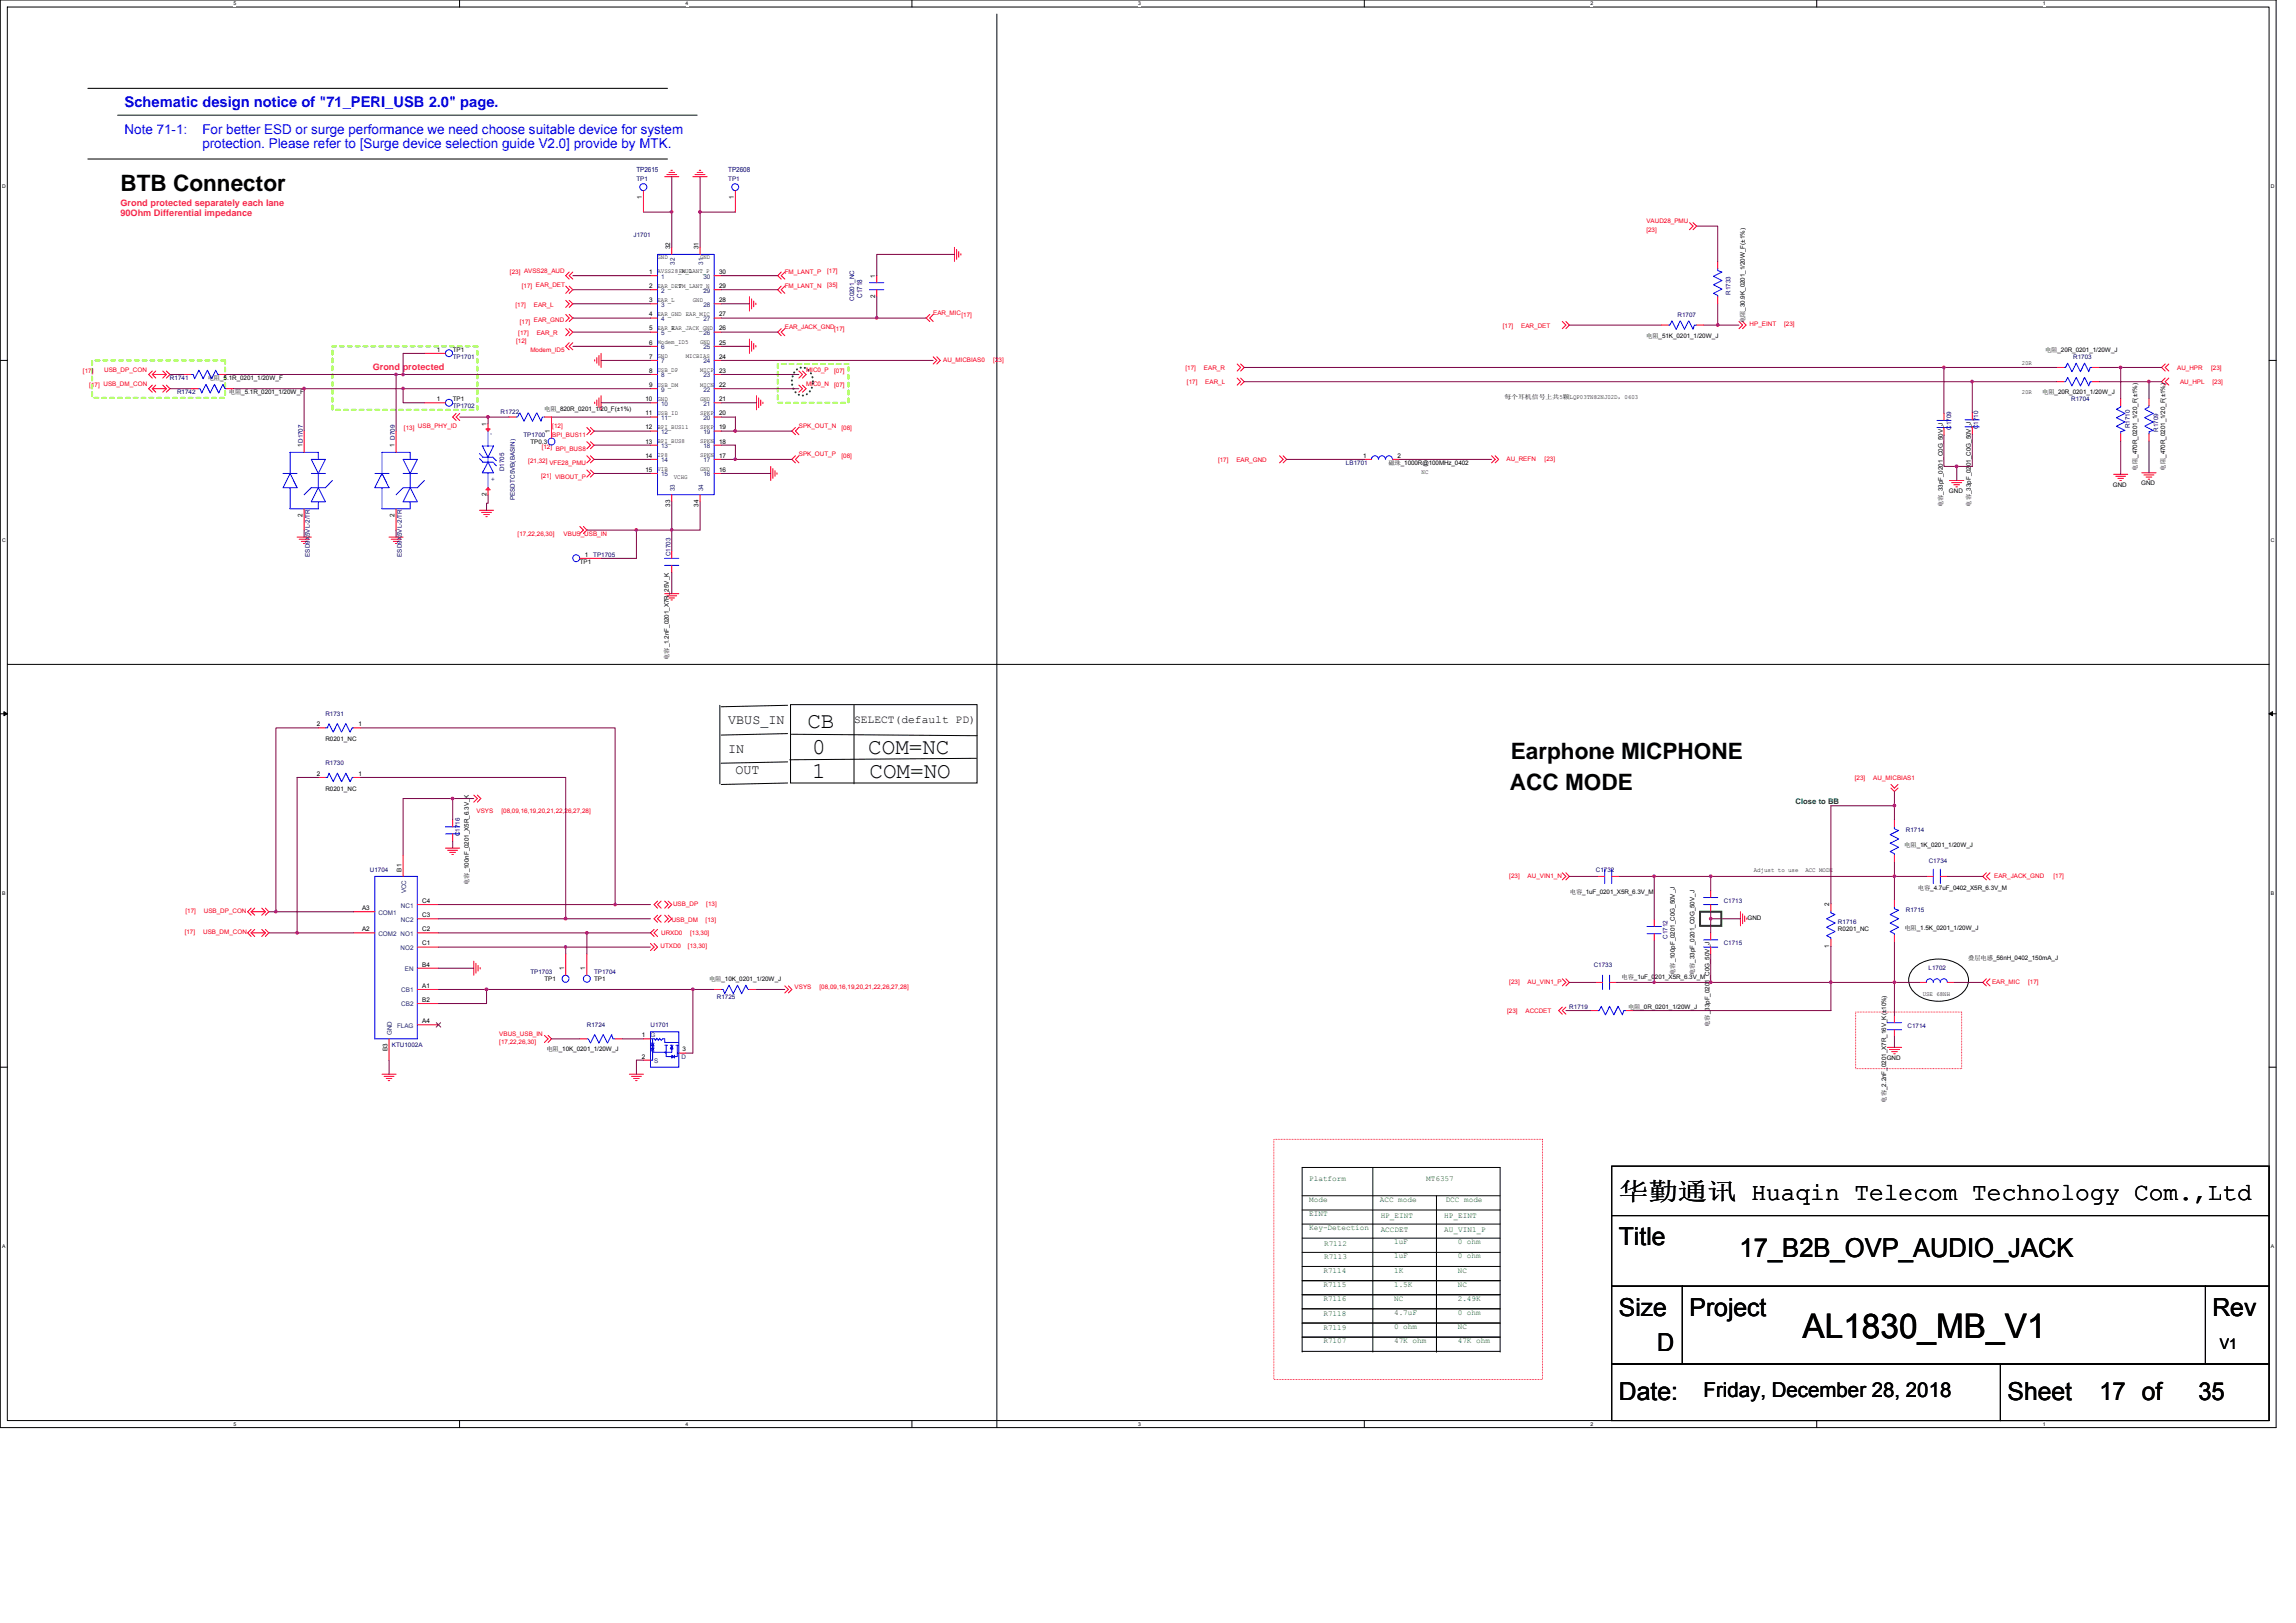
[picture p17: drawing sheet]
<svg xmlns="http://www.w3.org/2000/svg" width="297mm" height="210mm" viewBox="0 0 297 210" stroke-linecap="round" stroke-linejoin="round" font-family="sans-serif">
<defs><g id="words">
<text font-size="4.4" x="233.2" y="173.1">AL1830_MB_V1</text>
<text font-size="3.4" x="225.1" y="162.6">17_B2B_OVP_AUDIO_JACK</text>
<g font-size="3.2">
<text x="209.4" y="155.2">华勤通讯 Huaqin Telecom Technology Com.,Ltd</text>
<text x="209.4" y="161.1">Title</text>
<text x="209.4" y="170.2">Size</text>
<text x="218.6" y="170.2">Project</text>
<text x="286.2" y="170.2">Rev</text>
<text x="214.4" y="174.8">D</text>
<text x="209.4" y="181.2">Date:</text>
<text x="259.7" y="181.2">Sheet</text>
<text x="271.6" y="181.2">17 of</text>
<text x="284.4" y="181.2">35</text>
</g>
<g font-size="2.9">
<text x="15.6" y="24.7">BTB Connector</text>
<text x="104.5" y="94.2">CB</text>
<text x="105.1" y="100.6">1</text>
<text x="105.1" y="97.5">0</text>
<text x="112.3" y="97.6">COM=NC</text>
<text x="112.5" y="100.7">COM=NO</text>
<text x="195.4" y="98.3">Earphone MICPHONE</text>
<text x="195.3" y="102.2">ACC MODE</text>
</g>
<text font-size="2.6" x="220.4" y="180.7">Friday, December 28, 2018</text>
<text font-size="1.9" fill="#00f" x="16.1" y="13.9">Schematic design notice of &quot;71_PERI_USB 2.0&quot; page.</text>
<text font-size="1.9" x="287.2" y="174.5">V1</text>
<g font-size="1.7" fill="#00f">
<text x="16.1" y="17.4">Note 71-1:</text>
<text x="26.2" y="17.4">For better ESD or surge performance we need choose suitable device for system</text>
<text x="26.2" y="19.2">protection. Please refer to [Surge device selection guide V2.0] provide by MTK.</text>
</g>
<g font-size="1.7">
<text x="94.2" y="93.7">VBUS_IN</text>
<text x="94.2" y="97.4">IN</text>
<text x="95.1" y="100.1">OUT</text>
</g>
<text font-size="1.5" x="110.5" y="93.5">SELECT(default PD)</text>
<g font-size="1.2" fill="#ff0080">
<text x="15.6" y="26.7">Grond protected separately each lane</text>
<text x="15.6" y="27.9">90Ohm Differential impedance</text>
<text x="48.2" y="47.9">Grond protected</text>
</g>
<g font-size="1" fill="#008000">
<text x="232.3" y="104">Close to BB</text>
<text x="169.4" y="155.5">Mode</text>
<text x="169.4" y="152.8">Platform</text>
<text x="178.5" y="155.5">ACC mode</text>
<text x="184.5" y="152.8">MT6357</text>
<text x="187" y="155.5">DCC mode</text>
<text x="169.4" y="159.2">Key-Detection</text>
<text x="169.4" y="157.3">EINT</text>
<text x="171.3" y="161.2">R7112</text>
<text x="178.6" y="157.6">HP_EINT</text>
<text x="178.6" y="159.4">ACCDET</text>
<text x="180.4" y="161">1uF</text>
<text x="186.9" y="159.4">AU_VIN1_P</text>
<text x="186.9" y="157.6">HP_EINT</text>
<text x="188.6" y="161">0 ohm</text>
<text x="171.2" y="164.6">R7114</text>
<text x="171.2" y="166.5">R7115</text>
<text x="171.3" y="162.9">R7113</text>
<text x="180.4" y="162.8">1uF</text>
<text x="180.4" y="164.6">1K</text>
<text x="180.4" y="166.5">1.5K</text>
<text x="188.6" y="162.8">0 ohm</text>
<text x="188.6" y="164.6">NC</text>
<text x="188.6" y="166.5">NC</text>
<text x="171.2" y="168.3">R7116</text>
<text x="171.2" y="170.3">R7118</text>
<text x="171.2" y="172.1">R7119</text>
<text x="171.2" y="173.8">R7107</text>
<text x="180.4" y="173.8">47K ohm</text>
<text x="180.4" y="168.3">NC</text>
<text x="180.4" y="170.1">4.7uF</text>
<text x="180.4" y="172">0 ohm</text>
<text x="188.6" y="173.8">47K ohm</text>
<text x="188.6" y="168.3">2.49K</text>
<text x="188.6" y="170.1">0 ohm</text>
<text x="188.6" y="172">NC</text>
</g>
<g font-size=".9" fill="#000080">
<text x="82.3" y="22.3">TP2615</text>
<text x="94.2" y="22.3">TP2608</text>
<text x="111.5" y="38.5" transform="rotate(-90 111.5 38.5)">C1718</text>
</g>
<g font-size=".8" fill="#000080">
<text x="82.3" y="23.4">TP1</text>
<text x="94.2" y="23.4">TP1</text>
<text x="82" y="30.7">J1701</text>
<text x="110.5" y="38.9" transform="rotate(-90 110.5 38.9)">C0201_NC</text>
<text x="217" y="41">R1707</text>
<text x="223.9" y="38.1" transform="rotate(-90 223.9 38.1)">R1733</text>
<text x="58.6" y="46.4">TP1701</text>
<text x="268.2" y="46.4">R1703</text>
<text x="22" y="49.2">R1741</text>
<text x="22.9" y="51">R1742</text>
<text x="58.6" y="52.8">TP1702</text>
<text x="64.8" y="53.6">R1722</text>
<text x="267.9" y="51.9">R1704</text>
<text x="67.7" y="56.5">TP1700</text>
<text x="252.4" y="55.6" transform="rotate(-90 252.4 55.6)">C1709</text>
<text x="255.9" y="55.5" transform="rotate(-90 255.9 55.5)">C1710</text>
<text x="275.5" y="55.4" transform="rotate(-90 275.5 55.4)">R1710</text>
<text x="279.2" y="55.9" transform="rotate(-90 279.2 55.9)">R1709</text>
<text x="65.2" y="61" transform="rotate(-90 65.2 61)">D1705</text>
<text x="66.6" y="64.7" transform="rotate(-90 66.6 64.7)">PESDTC5VB(BASIN)</text>
<text x="174.1" y="60.2">LB1701</text>
<text x="86.7" y="72" transform="rotate(-90 86.7 72)">C1703</text>
<text x="40.1" y="72.1" transform="rotate(-90 40.1 72.1)">ESD9X5VL-2/TR</text>
<text x="52" y="72.1" transform="rotate(-90 52 72.1)">ESD9X5VL-2/TR</text>
<text x="76.7" y="72">TP1705</text>
<text x="42.1" y="92.6">R1731</text>
<text x="42.1" y="99">R1730</text>
<text x="246.6" y="107.7">R1714</text>
<text x="47.9" y="112.8">U1704</text>
<text x="59.5" y="108.2" transform="rotate(-90 59.5 108.2)">C1716</text>
<text x="206.5" y="112.8">C1732</text>
<text x="249.5" y="111.7">C1734</text>
<text x="223" y="116.8">C1713</text>
<text x="237.8" y="119.5">R1716</text>
<text x="246.6" y="118">R1715</text>
<text x="68.6" y="126">TP1703</text>
<text x="76.9" y="126">TP1704</text>
<text x="206.2" y="125.1">C1733</text>
<text x="215.7" y="121.5" transform="rotate(-90 215.7 121.5)">C1712</text>
<text x="223" y="122.3">C1715</text>
<text x="249.5" y="125.4">L1702</text>
<text x="92.7" y="129.3">R1725</text>
<text x="203" y="130.6">R1719</text>
<text x="50.7" y="135.4">KTU1002A</text>
<text x="75.9" y="132.8">R1724</text>
<text x="84.2" y="132.8">U1701</text>
<text x="246.8" y="133">C1714</text>
</g>
<g font-size=".8">
<text x="83" y="25.8" transform="rotate(-90 83 25.8)">1</text>
<text x="94.9" y="25.8" transform="rotate(-90 94.9 25.8)">1</text>
<text x="84" y="35.5">1</text>
<text x="85.1" y="35.4">AVSS28_AUD</text>
<text x="85.1" y="33.5">GND</text>
<text x="86.7" y="32.3" transform="rotate(-90 86.7 32.3)">32</text>
<text x="87.8" y="35.4">FM_LANT_P</text>
<text x="90.4" y="32.3" transform="rotate(-90 90.4 32.3)">31</text>
<text x="90.6" y="33.5">GND</text>
<text x="93" y="35.5">30</text>
<text x="113.2" y="35.9" transform="rotate(-90 113.2 35.9)">1</text>
<text x="84" y="37.3">2</text>
<text x="84" y="39.1">3</text>
<text x="84" y="40.9">4</text>
<text x="85.1" y="37.2">EAR_DETFM_LANT_N</text>
<text x="85.1" y="40.9">EAR_GND EAR_MIC</text>
<text x="85.1" y="39">EAR_L</text>
<text x="89.6" y="39">GND</text>
<text x="93" y="40.9">27</text>
<text x="93" y="39.1">28</text>
<text x="93" y="37.3">29</text>
<text x="113.2" y="38.6" transform="rotate(-90 113.2 38.6)">2</text>
<text x="225.7" y="41.8" transform="rotate(-90 225.7 41.8)">电阻_30.9K_0201_1/20W_F(±1%)</text>
<text x="56.5" y="45.5">1</text>
<text x="58.6" y="45.5">TP1</text>
<text x="84" y="42.8">5</text>
<text x="84" y="44.6">6</text>
<text x="84" y="46.4">7</text>
<text x="85.1" y="46.4">GND</text>
<text x="85.1" y="44.5">Modem_ID5</text>
<text x="85.1" y="42.7">EAR_R</text>
<text x="86.9" y="42.7">EAR_JACK_GND</text>
<text x="88.7" y="46.4">MICBIAS</text>
<text x="90.6" y="44.5">GND</text>
<text x="93" y="46.4">24</text>
<text x="93" y="44.6">25</text>
<text x="93" y="42.8">26</text>
<text x="213" y="43.7">电阻_51K_0201_1/20W_J</text>
<text x="261.6" y="47.3">20R</text>
<text x="264.6" y="45.5">电阻_20R_0201_1/20W_J</text>
<text x="26.9" y="49.2">电阻_5.1R_0201_1/20W_F</text>
<text x="29.6" y="51">电阻_5.1R_0201_1/20W_F</text>
<text x="56.5" y="51.9">1</text>
<text x="58.6" y="51.9">TP1</text>
<text x="70.4" y="53.2">电阻_820R_0201_1/20_F(±1%)</text>
<text x="83.5" y="51.9">10</text>
<text x="83.5" y="53.7">11</text>
<text x="84" y="48.2">8</text>
<text x="84" y="50.1">9</text>
<text x="85.1" y="53.7">USB_ID</text>
<text x="85.1" y="50">USB_DM</text>
<text x="85.1" y="48.2">USB_DP</text>
<text x="85.1" y="51.8">GND</text>
<text x="90.6" y="50">MICN</text>
<text x="90.6" y="48.2">MICP</text>
<text x="90.6" y="51.8">GND</text>
<text x="90.6" y="53.7">SPKP</text>
<text x="93" y="53.7">20</text>
<text x="93" y="51.9">21</text>
<text x="93" y="50.1">22</text>
<text x="93" y="48.2">23</text>
<text x="194.6" y="51.6">每个耳机信号上共5颗LQP03TN82NJ02D，0603</text>
<text x="261.6" y="50.9">20R</text>
<text x="264.2" y="51">电阻_20R_0201_1/20W_J</text>
<text x="39.1" y="57.9" transform="rotate(-90 39.1 57.9)">1D1707</text>
<text x="51" y="57.9" transform="rotate(-90 51 57.9)">1 D709</text>
<text x="62.9" y="55.1" transform="rotate(-90 62.9 55.1)">1</text>
<text x="68.6" y="57.4">TP0.3</text>
<text x="71.1" y="56" transform="rotate(-90 71.1 56)">1</text>
<text x="83.5" y="55.6">12</text>
<text x="83.5" y="57.4">13</text>
<text x="83.5" y="59.2">14</text>
<text x="85.1" y="55.5">BPI_BUS11</text>
<text x="85.1" y="57.3">BPI_BUS8</text>
<text x="85.1" y="59.2">2P8</text>
<text x="90.6" y="55.5">SPKP</text>
<text x="90.6" y="57.3">SPKN</text>
<text x="90.6" y="59.2">SPKN</text>
<text x="93" y="59.2">17</text>
<text x="93" y="57.4">18</text>
<text x="93" y="55.6">19</text>
<text x="176.3" y="59.2">1</text>
<text x="180.8" y="59.2">2</text>
<text x="62.9" y="64.2" transform="rotate(-90 62.9 64.2)">2</text>
<text x="83.5" y="61">15</text>
<text x="85.1" y="61">VIB</text>
<text x="86.7" y="65.5" transform="rotate(-90 86.7 65.5)">33</text>
<text x="87.2" y="62">VCHG</text>
<text x="90.4" y="65.5" transform="rotate(-90 90.4 65.5)">34</text>
<text x="90.6" y="61">GND</text>
<text x="93" y="61">16</text>
<text x="179.6" y="60.2">磁珠_1000R@100MHz_0402</text>
<text x="183.9" y="61.3">NC</text>
<text x="251.3" y="65.7" transform="rotate(-90 251.3 65.7)">电容_33pF_0201_C0G_50V_J</text>
<text x="252.1" y="63.8">GND</text>
<text x="255" y="65.6" transform="rotate(-90 255 65.6)">电容_33pF_0201_C0G_50V_J</text>
<text x="273.3" y="63">GND</text>
<text x="276.5" y="60.9" transform="rotate(-90 276.5 60.9)">电阻_470R_0201_1/20_F(±1%)</text>
<text x="277" y="62.8">GND</text>
<text x="280.1" y="60.9" transform="rotate(-90 280.1 60.9)">电阻_470R_0201_1/20_F(±1%)</text>
<text x="39.1" y="66.9" transform="rotate(-90 39.1 66.9)">2</text>
<text x="51" y="66.9" transform="rotate(-90 51 66.9)">2</text>
<text x="75" y="73">TP1</text>
<text x="75.6" y="72">1</text>
<text x="86.5" y="85.4" transform="rotate(-90 86.5 85.4)">电容_1.2nF_0201_X7R_25V_K</text>
<text x="41" y="94">2</text>
<text x="42.1" y="95.9">R0201_NC</text>
<text x="46.4" y="94">1</text>
<text x="41" y="100.4">2</text>
<text x="46.4" y="100.4">1</text>
<text x="42.1" y="102.3">R0201_NC</text>
<text x="51.9" y="112.8" transform="rotate(-90 51.9 112.8)">B1</text>
<text x="226.9" y="112.8">Adjust to use</text>
<text x="233.6" y="112.8">ACC MODE</text>
<text x="246.4" y="109.6">电阻_1K_0201_1/20W_J</text>
<text x="46.8" y="117.8">A3</text>
<text x="54.6" y="116.8">C4</text>
<text x="54.6" y="118.7">C3</text>
<text x="60.7" y="114.5" transform="rotate(-90 60.7 114.5)">电容_100nF_0201_X5R_6.3V_K</text>
<text x="203.1" y="115.7">电容_1uF_0201_X5R_6.3V_M</text>
<text x="226.1" y="119">GND</text>
<text x="236.7" y="117.2" transform="rotate(-90 236.7 117.2)">2</text>
<text x="248.1" y="115.1">电容_4.7uF_0402_X5R_6.3V_M</text>
<text x="46.8" y="120.5">A2</text>
<text x="54.6" y="120.5">C2</text>
<text x="54.6" y="122.3">C1</text>
<text x="54.6" y="125.1">B4</text>
<text x="73" y="125.5" transform="rotate(-90 73 125.5)">1</text>
<text x="75.7" y="125.5" transform="rotate(-90 75.7 125.5)">1</text>
<text x="236.7" y="122.6" transform="rotate(-90 236.7 122.6)">1</text>
<text x="237.8" y="120.4">R0201_NC</text>
<text x="246.4" y="120.3">电阻_1.5K_0201_1/20W_J</text>
<text x="254.6" y="124.2">叠层电感_56nH_0402_150mA_J</text>
<text x="54.6" y="127.8">A1</text>
<text x="54.6" y="129.6">B2</text>
<text x="70.4" y="126.9">TP1</text>
<text x="76.9" y="126.9">TP1</text>
<text x="91.7" y="126.9">电阻_10K_0201_1/20W_J</text>
<text x="209.8" y="126.6">电容_1uF_0201_X5R_6.3V_M</text>
<text x="210.6" y="130.6">电阻_0R_0201_1/20W_J</text>
<text x="216.7" y="126.2" transform="rotate(-90 216.7 126.2)">电容_100pF_0201_C0G_50V_J</text>
<text x="219.2" y="126.2" transform="rotate(-90 219.2 126.2)">电容_33pF_0201_C0G_50V_J</text>
<text x="248.7" y="128.8">USE 68NH</text>
<text x="50.1" y="136" transform="rotate(-90 50.1 136)">B3</text>
<text x="54.6" y="132.4">A4</text>
<text x="70.7" y="136">电阻_10K_0201_1/20W_J</text>
<text x="83.1" y="136.9">2</text>
<text x="83.1" y="134.2">1</text>
<text x="88.3" y="136">3</text>
<text x="221.1" y="132.9" transform="rotate(-90 221.1 132.9)">电容_33pF_0201_C0G_50V_J</text>
<text x="244.1" y="137.1">GND</text>
<text x="244" y="142.7" transform="rotate(-90 244 142.7)">电容_2.2nF_0201_X7R_16V_K(±10%)</text>
</g>
<g font-size=".8" fill="#f00">
<text x="213" y="28.9">VAUD28_PMU</text>
<text x="213" y="30">[23]</text>
<text x="66" y="35.5">[23] AVSS28_AUD</text>
<text x="101.5" y="35.5">FM_LANT_P</text>
<text x="107" y="35.3">[17]</text>
<text x="66.7" y="39.7">[17]</text>
<text x="67.2" y="41.9">[17] EAR_GND</text>
<text x="67.5" y="37.3">[17] EAR_DET</text>
<text x="69.1" y="39.7">EAR_L</text>
<text x="101.5" y="37.3">FM_LANT_N</text>
<text x="107" y="37.1">[35]</text>
<text x="120.7" y="40.8">EAR_MIC[17]</text>
<text x="66.8" y="44.4">[12]</text>
<text x="67.1" y="43.3">[17]</text>
<text x="68.6" y="45.5">Modem_ID5</text>
<text x="69.4" y="43.3">EAR_R</text>
<text x="101.5" y="42.6">EAR_JACK_GND[17]</text>
<text x="122" y="46.8">AU_MICBIAS0</text>
<text x="128.5" y="46.8">[23]</text>
<text x="153.4" y="47.9">[17]</text>
<text x="155.8" y="47.9">EAR_R</text>
<text x="194.4" y="42.4">[17]</text>
<text x="196.8" y="42.4">EAR_DET</text>
<text x="226.4" y="42.2">HP_EINT</text>
<text x="230.8" y="42.2">[23]</text>
<text x="281.7" y="47.8">AU_HPR</text>
<text x="286.1" y="47.8">[23]</text>
<text x="10.7" y="48.3">[17]</text>
<text x="11.6" y="50.1">[17] USB_DM_CON</text>
<text x="13.5" y="48.1">USB_DP_CON</text>
<text x="104.3" y="49.9">MIC0_N</text>
<text x="104.3" y="48.1">MIC0_P</text>
<text x="107.9" y="50.1">[07]</text>
<text x="107.9" y="48.3">[07]</text>
<text x="153.6" y="49.7">[17]</text>
<text x="155.9" y="49.7">EAR_L</text>
<text x="282" y="49.7">AU_HPL</text>
<text x="286.2" y="49.7">[23]</text>
<text x="52.3" y="55.6">[13] USB_PHY_ID</text>
<text x="68.3" y="60">[21,32] VFE28_PMU</text>
<text x="70.1" y="58.1">[12] BPI_BUS8</text>
<text x="71.5" y="56.5">BPI_BUS11</text>
<text x="71.5" y="55.4">[12]</text>
<text x="103.4" y="55.4">SPK_OUT_N</text>
<text x="103.4" y="59.1">SPK_OUT_P</text>
<text x="108.9" y="55.6">[08]</text>
<text x="108.9" y="59.2">[08]</text>
<text x="157.6" y="59.8">[17]</text>
<text x="160" y="59.8">EAR_GND</text>
<text x="194.9" y="59.6">AU_REFN</text>
<text x="199.8" y="59.6">[23]</text>
<text x="70" y="61.8">[21] VIBOUT_P</text>
<text x="67" y="69.3">[17,22,26,30]</text>
<text x="72.9" y="69.3">VBUS_USB_IN</text>
<text x="240" y="100.9">[23]</text>
<text x="242.4" y="100.9">AU_MICBIAS1</text>
<text x="61.7" y="105.1">VSYS</text>
<text x="64.9" y="105.1">[08,09,16,19,20,21,22,26,27,28]</text>
<text x="195.3" y="113.6">[23]</text>
<text x="197.6" y="113.6">AU_VIN1_N</text>
<text x="258" y="113.6">EAR_JACK_GND</text>
<text x="265.7" y="113.6">[17]</text>
<text x="24" y="118.1">[17]</text>
<text x="26.4" y="118.1">USB_DP_CON</text>
<text x="86.9" y="119.2">USB_DM</text>
<text x="87.1" y="117.2">USB_DP</text>
<text x="91.3" y="119.2">[13]</text>
<text x="91.4" y="117.2">[13]</text>
<text x="23.9" y="120.9">[17]</text>
<text x="26.3" y="120.9">USB_DM_CON</text>
<text x="85.4" y="122.7">UTXD0</text>
<text x="85.5" y="121">URXD0</text>
<text x="89" y="122.7">[13,30]</text>
<text x="89.3" y="121">[13,30]</text>
<text x="102.8" y="128">VSYS</text>
<text x="106" y="128">[08,09,16,19,20,21,22,26,27,28]</text>
<text x="195" y="131.1">[23]</text>
<text x="195.3" y="127.3">[23]</text>
<text x="197.4" y="131.1">ACCDET</text>
<text x="197.6" y="127.3">AU_VIN1_P</text>
<text x="257.7" y="127.4">EAR_MIC</text>
<text x="262.4" y="127.4">[17]</text>
<text x="64.6" y="134">VBUS_USB_IN</text>
<text x="64.6" y="135.1">[17,22,26,30]</text>
</g>
<g font-size=".8" fill="#004080">
<text x="87.3" y="34.3" transform="rotate(-90 87.3 34.3)">32</text>
<text x="90.9" y="34.3" transform="rotate(-90 90.9 34.3)">31</text>
<text x="85.5" y="36">1</text>
<text x="85.5" y="37.9">2</text>
<text x="85.5" y="39.7">3</text>
<text x="85.5" y="41.5">4</text>
<text x="91" y="41.5">27</text>
<text x="91" y="39.7">28</text>
<text x="91" y="37.9">29</text>
<text x="91" y="36">30</text>
<text x="85.5" y="43.3">5</text>
<text x="85.5" y="45.2">6</text>
<text x="85.5" y="47">7</text>
<text x="91" y="47">24</text>
<text x="91" y="45.2">25</text>
<text x="91" y="43.3">26</text>
<text x="85.5" y="48.8">8</text>
<text x="85.5" y="50.7">9</text>
<text x="85.5" y="52.5">10</text>
<text x="91" y="52.5">21</text>
<text x="91" y="50.7">22</text>
<text x="91" y="48.8">23</text>
<text x="63.8" y="56.3" transform="rotate(-90 63.8 56.3)">-</text>
<text x="85.5" y="54.3">11</text>
<text x="85.5" y="56.2">12</text>
<text x="85.5" y="58">13</text>
<text x="85.5" y="59.8">14</text>
<text x="91" y="59.8">17</text>
<text x="91" y="58">18</text>
<text x="91" y="56.2">19</text>
<text x="91" y="54.3">20</text>
<text x="64" y="62.2" transform="rotate(-90 64 62.2)">+</text>
<text x="85.5" y="61.6">15</text>
<text x="87.3" y="63.5" transform="rotate(-90 87.3 63.5)">33</text>
<text x="90.9" y="63.5" transform="rotate(-90 90.9 63.5)">34</text>
<text x="91" y="61.6">16</text>
<text x="49" y="118.3">COM1</text>
<text x="51.9" y="117.4">NC1</text>
<text x="51.9" y="119.3">NC2</text>
<text x="52.5" y="115.6" transform="rotate(-90 52.5 115.6)">VCC</text>
<text x="49" y="121.1">COM2 NO1</text>
<text x="51.8" y="122.9">NO2</text>
<text x="52.4" y="125.6">EN</text>
<text x="51.9" y="128.4">CB1</text>
<text x="51.9" y="130.2">CB2</text>
<text x="50.7" y="133.9" transform="rotate(-90 50.7 133.9)">GND</text>
<text x="51.4" y="133">FLAG</text>
<text x="84.2" y="134.2">G</text>
<text x="84.6" y="137.5">S</text>
<text x="88.2" y="137">D</text>
</g>
<g font-size=".7">
<text x="30.2" y=".7">5</text>
<text x="88.7" y=".7">4</text>
<text x="147.2" y=".7">3</text>
<text x="205.8" y=".7">2</text>
<text x="264.3" y=".7">1</text>
<text x=".3" y="24.4">D</text>
<text x="293.8" y="24.4">D</text>
<text x=".3" y="70.1">C</text>
<text x="293.8" y="70.1">C</text>
<text x=".3" y="115.8">B</text>
<text x="293.8" y="115.8">B</text>
<text x=".3" y="161.5">A</text>
<text x="293.8" y="161.5">A</text>
<text x="30.2" y="184.5">5</text>
<text x="88.7" y="184.5">4</text>
<text x="147.2" y="184.5">3</text>
<text x="205.8" y="184.5">2</text>
<text x="264.3" y="184.5">1</text>
</g>
</g></defs>
<path d="M0 0h294.5v184.7h-294.5zM.9 .9h292.7v182.9h-292.7z" fill="none" stroke="#000" stroke-width=".13"/>
<g fill="#fff">
<path d="M30.2 .1h.4v.7h-.4z"/>
<path d="M30.2 183.9h.4v.7h-.4z"/>
</g>
<path d="M59.5 0v.9M59.5 183.8v.9" fill="none" stroke="#000" stroke-width=".13"/>
<g fill="#fff">
<path d="M88.7 .1h.4v.7h-.4z"/>
<path d="M88.7 183.9h.4v.7h-.4z"/>
</g>
<path d="M118 0v.9M118 183.8v.9" fill="none" stroke="#000" stroke-width=".13"/>
<g fill="#fff">
<path d="M147.2 .1h.4v.7h-.4z"/>
<path d="M147.2 183.9h.4v.7h-.4z"/>
</g>
<path d="M176.5 0v.9M176.5 183.8v.9" fill="none" stroke="#000" stroke-width=".13"/>
<g fill="#fff">
<path d="M205.8 .1h.3v.7h-.3z"/>
<path d="M205.8 183.9h.3v.7h-.3z"/>
</g>
<path d="M235 0v.9M235 183.8v.9" fill="none" stroke="#000" stroke-width=".13"/>
<g fill="#fff">
<path d="M264.3 .1h.3v.7h-.3z"/>
<path d="M264.3 183.9h.3v.7h-.3z"/>
<path d="M.3 23.8h.4v.7h-.4z"/>
<path d="M293.8 23.8h.5v.7h-.5z"/>
<path d="M.3 69.5h.4v.7h-.4z"/>
<path d="M293.8 69.5h.5v.7h-.5z"/>
</g>
<path d="M0 46.6h.9M293.6 46.6h.9" fill="none" stroke="#000" stroke-width=".13"/>
<g fill="#fff">
<path d="M.3 115.2h.4v.8h-.4z"/>
<path d="M293.8 115.2h.4v.8h-.4z"/>
</g>
<path d="M0 92.4h.9M293.6 92.4h.9" fill="none" stroke="#000" stroke-width=".13"/>
<path d="M.5 92.1l.4 .3-.4 .2zM293.6 92.4l.4-.3v.5z" fill="#000" stroke="#000" stroke-width=".13"/>
<g fill="#fff">
<path d="M.3 160.9h.4v.8h-.4z"/>
<path d="M293.8 160.9h.4v.8h-.4z"/>
</g>
<g fill="none" stroke="#000" stroke-width=".13">
<path d="M11.4 11.4h75M15.2 14.9h75M129 1.8v182.9M11.4 20.6h75M.9 86h292.7M93.1 91.2v10.2M101.9 94.9l-8.6 .2M101.9 98.6l-8.6 .1M101.9 91.2l-8.6 .2M102.3 91.2h24.1v10.1h-24.1zM102.4 95l24 .2M110.5 91.2v10.2"/>
<path d="M126.3 98.1l-24.1 .2M101.9 101.3l-8.6 .2M0 138.1h.9M247.6 125.3a4.9 4.9 0 0 1 6.4 0 2.16 2.16 0 0 1-.5 3.4 5 5 0 0 1-5.9-.4 2.11 2.11 0 0 1 0-3zM293.6 138.1h.9M168.5 154.7h25.6M168.5 156.5h25.6M168.5 158.4h25.6M177.6 151v23.9M185.8 154.7v20.2v-16.5M208.5 157.3h85.1v9.1h-85.1zM208.5 150.9h85.1v6.4h-85.1z"/>
<path d="M168.5 165.7h25.6M168.5 174.8h25.6M168.5 173h25.6M168.5 171.2h25.6M168.5 169.3h25.6M168.5 167.5h25.6M168.5 174.9v-23.9h25.6v23.9M168.5 163.9h25.6M168.5 160.2h25.6M168.5 162h25.6M194.1 174.8h.1M208.5 176.5h50.3v7.3h-50.3z"/>
<path d="M208.5 166.4h9.2v10.1h-9.2zM217.7 166.4h67.6v10.1h-67.6zM258.8 176.5h34.8v7.3h-34.8zM285.3 166.4h8.3v10.1h-8.3z"/>
</g>
<path d="M219.9 118h2.8v1.8h-2.8z" fill="none" stroke="#008000" stroke-width=".25"/>
<path d="M240.1 130.9h13.7v7.4h-13.7zM164.8 147.4h34.8v31.1h-34.8z" fill="none" stroke="#ff0080" stroke-width=".13"/>
<path d="M11.9 46.6h17.2v4.9h-17.2zM43 44.8h18.8v8.2h-18.8zM100.6 47.1h9.2v5h-9.2z" fill="none" stroke="#80ff00" stroke-width=".25" stroke-dasharray=".5 .5"/>
<path d="M103 47.9a1.21 1.21 0 0 1 2 .5 2.07 2.07 0 0 1-.8 2.7 1.3 1.3 0 0 1-1.7-1.2 2.21 2.21 0 0 1 .5-2z" fill="none" stroke="#008000" stroke-width=".25" stroke-dasharray="0 .5"/>
<g fill="none" stroke="#f00" stroke-width=".13">
<path d="M73.2 37l.4 .5-.4 .5M73.2 38.9l.4 .4-.4 .5M73.6 35.2l-.4 .5 .4 .4M73.6 37l.5 .5-.5 .5M73.6 38.9l.5 .4-.5 .5M74.1 35.2l-.5 .5 .5 .4M83.2 24.7v2.7M84.2 35.7h.9M84.2 37.5h.9M84.2 39.3h.9M86 22.9h1.8M86.3 22.6h1.2"/>
<path d="M86.5 22.3h.8M86.8 22h.2M86.9 32v.9M89.6 22.9h1.9M89.9 22.6h1.3M90.2 22.3h.7M90.5 22h.2M90.6 32v.9M92.4 39.3h.9M92.4 37.5h.9M92.4 35.7h.9M95.1 24.7v2.7"/>
<path d="M97 38.4v1.8M97.2 38.7v1.3M97.5 38.9v.8M97.8 39.2v.2M101.1 35.2l-.5 .5 .5 .4M101.1 37l-.5 .5 .5 .5M101.5 35.2l-.4 .5 .4 .4M101.5 37l-.4 .5 .4 .5M113.4 35.7v.9M113.4 37.5v.9M123.5 32v1.8M123.8 32.3v1.2"/>
<path d="M124 32.6v.7M124.3 32.8v.2M218.6 28.8l.4 .5-.4 .4M219 28.8l.5 .5-.5 .4M222.2 38.4v.9M222.2 33.8v.9M19.7 48.5l.4 .4M19.7 48.5h1.8M19.7 50.3l.4 .4M19.7 50.3h1.8M19.7 48l-.5 .5 .5 .4M19.7 49.8l-.5 .5 .5 .4"/>
<path d="M20.1 48l-.4 .5M20.1 49.8l-.4 .5M21.1 48l.4 .5M21.1 49.8l.4 .5M21.5 48l.5 .5-.5 .4M21.5 49.8l.5 .5-.5 .4M21.5 48.5l-.4 .4M21.5 50.3l-.4 .4M23.8 48.5h.9M24.7 50.3h.9M28.4 48.5h.9M29.3 50.3h.9"/>
<path d="M39.3 55.8v2.7M51.2 55.8v2.7M54.9 52.1h2.7M54.9 45.7h2.7M59 53.5l-.4 .5 .4 .4M59.5 53.5l-.5 .5 .5 .4M63.1 54.9v.9M65.9 54h.9M70.4 54h.9v2.7M73.2 40.7l.4 .4-.4 .5M73.2 42.5l.4 .5-.4 .4M73.6 44.3l-.4 .5 .4 .5"/>
<path d="M73.6 40.7l.5 .4-.5 .5M73.6 42.5l.5 .5-.5 .4M74.1 44.3l-.5 .5 .5 .5M75.9 57.1l.5 .5-.5 .5M75.9 55.3l.5 .5-.5 .4M75.9 59l.5 .4-.5 .5M76.4 59l.5 .4-.5 .5M76.4 57.1l.5 .5-.5 .5M76.4 55.3l.5 .5-.5 .4M76.9 46.5v.2M76.9 52v.2M77.2 46.3v.7"/>
<path d="M77.2 51.8v.7M77.5 46v1.3M77.5 51.5v1.2M77.8 45.7v1.8M77.8 51.2v1.8M84.2 41.1h.9M84.2 43h.9M84.2 44.8h.9M84.2 46.6h.9M84.2 48.5h.9M84.2 50.3h.9M84.2 52.1h.9"/>
<path d="M84.2 54h.9M84.2 55.8h.9M84.2 57.6h.9M84.2 59.4h.9M92.4 59.4h.9M92.4 57.6h.9M92.4 55.8h.9M92.4 54h.9M92.4 52.1h.9M92.4 50.3h.9M92.4 48.5h.9M92.4 46.6h.9"/>
<path d="M92.4 44.8h.9M92.4 43h.9M92.4 41.1h.9M97 43.9v1.8M97.2 44.2v1.2M97.5 44.4v.8M97.8 44.7v.2M97.9 51.2v1.8M98.1 51.5v1.2M98.4 51.8v.7M98.7 52v.2M101.1 42.5l-.5 .5 .5 .4"/>
<path d="M101.5 42.5l-.4 .5 .4 .4M102.9 55.3l-.5 .5 .5 .4M102.9 59l-.5 .4 .5 .5M103.4 49.8l.4 .5-.4 .4M103.4 48l.4 .5-.4 .4M103.4 55.3l-.5 .5 .5 .4M103.4 59l-.5 .4 .5 .5M103.8 49.8l.5 .5-.5 .4M103.8 48l.5 .5-.5 .4M120.3 40.7l-.5 .4 .5 .5M120.7 46.2l.5 .4-.5 .5M120.7 40.7l-.4 .4 .4 .5"/>
<path d="M121.2 46.2l.4 .4-.4 .5M160.1 47.1l.4 .4-.4 .5M160.1 48.9l.4 .5-.4 .4M160.5 47.1l.5 .4-.5 .5M160.5 48.9l.5 .5-.5 .4M165.5 59l.5 .4-.5 .5M166 59l.5 .4-.5 .5M176.5 59.4h.9M180.2 59.4h.9M193 59l.4 .4-.4 .5M193.4 59l.5 .4-.5 .5M202.1 41.6l.5 .5-.5 .4"/>
<path d="M202.6 41.6l.4 .5-.4 .4M214.9 42.1h.9M219.5 42.1h.9M225 41.6l.4 .5-.4 .4M225.4 41.6l.5 .5-.5 .4M251.5 53.5v.9M251.5 55.3v.9M255.2 53.4v.9M255.2 55.2v.9M266.1 47.5h.9M266.1 49.4h.9M270.7 47.5h.9"/>
<path d="M270.7 49.4h.9M274.4 51.6v.9M274.4 56.1v.9M278 51.6v.9M278 56.1v.9M280.1 47.1l-.4 .4 .4 .5M280.1 48.9l-.4 .5 .4 .4M280.6 47.1l-.5 .4 .5 .5M280.6 48.9l-.5 .5 .5 .4M38.4 69.5h1.9M38.7 69.8h1.3M39 70h.7"/>
<path d="M39.3 70.3h.2M39.3 65.8v2.8M50.3 69.5h1.9M50.6 69.8h1.3M50.9 70h.7M51.2 70.3h.1M51.2 65.8v2.8M62 66h1.9M62.3 66.3h1.3M62.6 66.6h.7M62.9 66.8h.1M63.1 63.1v.9"/>
<path d="M75 72.2h2.8M75 68.1l.5 .5-.5 .4M75.5 68.1l.4 .5-.4 .4M75.9 60.8l.5 .5-.5 .4M76.4 60.8l.5 .5-.5 .4M84.2 61.3h.9M86 76.8h1.8M86.3 77.1h1.2M86.5 77.4h.8M86.8 77.6h.2M86.9 71.3v.9M86.9 73.2v.9"/>
<path d="M86.9 64v.9M90.6 64v.9M92.4 61.3h.9M99.7 60.3v1.9M100 60.6v1.3M100.3 60.9v.7M100.5 61.2v.2M252.2 62.2h1.9M252.5 62.4h1.3M252.8 62.7h.7M253 63h.2M273.4 61.4h1.9"/>
<path d="M273.7 61.6h1.3M274 61.9h.7M274.3 62.2h.1M277.1 61.2h1.8M277.4 61.4h1.3M277.6 61.7h.8M277.9 62h.2M41.2 94.2h.9M45.8 94.2h.9M32.5 117.5l-.5 .5 .5 .4M32.5 118l.5 .4M32.5 118h1.8"/>
<path d="M33 117.5l-.5 .5M33.9 117.5l.4 .5M34.3 118l-.4 .4M34.3 117.5l.5 .5-.5 .4M41.2 100.6h.9M45.8 100.6h.9M45.8 118h2.7M52.2 110.6v2.8M54 117h2.7M54 118.9h2.7M57.6 109.7h1.9M57.9 110h1.3"/>
<path d="M58.2 110.3h.7M58.5 110.6h.1M58.6 107.9v.9M58.6 106.1v.9M61.3 102.9l.5 .4-.5 .5M61.8 102.9l.4 .4-.4 .5M85.1 118.4l-.5 .5 .5 .4M85.1 116.6l-.5 .4 .5 .5M85.5 118.4l-.4 .5 .4 .4M85.5 116.6l-.4 .4 .4 .5M86 118.4l.4 .5-.4 .4M86 116.6l.4 .4-.4 .5"/>
<path d="M86.4 118.4l.5 .5-.5 .4M86.4 116.6l.5 .4-.5 .5M202.1 112.9l.5 .5-.5 .4M202.6 112.9l.4 .5-.4 .4M206.7 113.4h.9M208.5 113.4h.9M214 119v.9M221.3 115.2v.9M221.3 117v1M225.2 118v1.8M225.4 118.2v1.3M225.7 118.5v.7"/>
<path d="M226 118.8v.2M236.9 116.9v1M244.6 102l.5 .4 .5-.4M244.6 101.5l.5 .5 .5-.5M245.1 110.6v.9M245.1 106.1v.9M245.1 116.4v.9M249.2 113.4h.9M251 113.4h.9M257 112.9l-.5 .5 .5 .4M257.4 112.9l-.4 .5 .4 .4M32.5 120.2l-.5 .5 .5 .5"/>
<path d="M32.5 120.7l.5 .5M32.5 120.7h1.8M33 120.2l-.5 .5M33.9 120.2l.4 .5M34.3 120.7l-.4 .5M34.3 120.2l.5 .5-.5 .5M45.8 120.7h2.7M49.4 139h1.8M49.7 139.3h1.3M50 139.5h.7M50.2 139.8h.2M50.3 134.4v2.8"/>
<path d="M54 120.7h2.7M54 122.5h2.7M54 125.3h2.7M54 128h2.7M54 129.8h2.7M54 132.6h2.7M61.3 124.4v1.8M61.6 124.6v1.3M61.8 124.9v.7M62.1 125.2v.2M70.4 134l.5 .4-.5 .5M70.9 134l.4 .4-.4 .5"/>
<path d="M73.2 123.4v2.8M75 134.4h.9M75.9 123.4v2.8M79.6 134.4h.9M81.4 139h1.8M81.7 139.3h1.3M82 139.5h.7M82.2 139.8h.2M83.2 134.4h1M83.2 137.2h1M84.2 122.1l.4 .4-.4 .5M84.6 120.2l-.4 .5 .4 .5"/>
<path d="M84.6 122.1l.5 .4-.5 .5M85.1 120.2l-.5 .5 .5 .5M87.8 136.2h.9M92.4 128h.9M97 128h.9M101.5 127.6l.5 .4-.5 .5M102 127.6l.4 .4-.4 .5M202.1 130.3l-.4 .4 .4 .5M202.1 126.6l.5 .5-.5 .5M202.6 130.3l-.5 .4 .5 .5M202.6 126.6l.4 .5-.4 .5M205.8 130.7h.9"/>
<path d="M206.4 127.1h.9M208.2 127.1h1M210.4 130.7h.9M214 120.8v.9M221.3 120.7v.9M221.3 122.5v.9M236.9 121.5v.9M244.2 135.5h1.8M244.5 135.8h1.2M244.7 136.1h.8M245 136.3h.2M245.1 131.4v.9"/>
<path d="M245.1 133.2v.9M245.1 121v.9M248.3 127.1h.9M251.9 127.1h1M257 126.6l-.5 .5 .5 .5M257.4 126.6l-.4 .5 .4 .5"/>
</g>
<g fill="none" stroke="#00f" stroke-width=".13">
<path d="M83.2 24.7h.1M85.1 38.4h.1M85.1 36.6h.1M85.1 34.7h.1M85.1 32.9h7.3v31.1h-7.3zM86.9 32.9h.1M90.6 32.9h.1M92.4 34.7h.1M92.4 36.6h.1M92.4 38.4h.1M95.1 24.7h.1M112.5 36.6h1.8"/>
<path d="M112.5 37.5h1.8M113.4 36.6h.1M113.4 37.5h.1M222.2 34.7h.1M222.2 38.4h.1M222.2 34.7v.3l.6 .2-1.1 .6 1.1 .5-1.1 .6 1.1 .5-1.1 .6 .5 .2v.2M24.7 48.5h.1M24.7 48.5h.3l.2 .5 .5-1.1 .6 1.1 .5-1.1 .6 1.1 .5-1.1 .3 .6h.2M25.6 50.3h.1M25.6 50.3h.3l.2 .5 .5-1.1 .6 1.1 .5-1.1 .6 1.1 .5-1.1 .3 .6h.2M28.4 48.5h.1M29.3 50.3h.1"/>
<path d="M40.3 59.4h1.8l-.9 1.9zM41.2 58.5h.1M41.2 58.5v.9M41.2 58.5h-3.7v2.8M52.2 59.4h1.8l-.9 1.9zM53.1 58.5h.1M53.1 58.5v.9M53.1 58.5h-3.7v2.8M57.6 52.1h.1M57.6 45.7h.1M62 58.7l.5 .5h1.3l.4 .4M62 59.3l.5 .5h1.3l.4 .5"/>
<path d="M62.4 57.7h1.5l-.8 1.5zM63.1 59.2v.6M63.1 55.8v1.9M63.1 59.8l.8 1.4h-1.5zM66.8 54h.1M66.8 54h.2l.2-.6 .6 1.1 .5-1.1 .6 1.1 .5-1.1 .6 1.1 .2-.5h.2M70.4 54h.1M71.3 56.7h.1M85.1 58.5h.1M85.1 56.7h.1M85.1 54.9h.1M85.1 53h.1"/>
<path d="M85.1 51.2h.1M85.1 49.4h.1M85.1 47.5h.1M85.1 45.7h.1M85.1 43.9h.1M85.1 42.1h.1M85.1 40.2h.1M92.4 40.2h.1M92.4 42.1h.1M92.4 43.9h.1M92.4 45.7h.1M92.4 47.5h.1"/>
<path d="M92.4 49.4h.1M92.4 51.2h.1M92.4 53h.1M92.4 54.9h.1M92.4 56.7h.1M92.4 58.5h.1M177.4 59.4a.44 .44 0 0 1 .5-.4 .44 .44 0 0 1 .4 .4 .46 .46 0 0 1 .5-.4 .46 .46 0 0 1 .4 .4 .46 .46 0 0 1 .5-.4 .46 .46 0 0 1 .4 .4M177.4 59.4h.1M180.2 59.4h.1M215.8 42.1h.1M215.8 42.1h.2l.3-.6 .5 1.1 .6-1.1 .5 1.1 .6-1.1 .5 1.1 .2-.5h.3M219.5 42.1h.1"/>
<path d="M250.6 54.4h1.8M250.6 55.3h1.8M251.5 54.4h.1M251.5 55.3h.1M254.2 54.3h1.9M254.2 55.2h1.9M255.2 54.3h.1M255.2 55.2h.1M267 47.5h.1M267 49.4h.1M267 47.5h.2l.3-.5 .6 1.1 .5-1.1 .6 1.1 .5-1.1 .5 1.1 .2-.6h.3M267 49.4h.2l.3-.6 .6 1.1 .5-1.1 .6 1.1 .5-1.1 .5 1.1 .2-.5h.3"/>
<path d="M270.7 47.5h.1M270.7 49.4h.1M274.4 56.1h.1M274.4 52.5h.1M274.4 52.5v.2l-.6 .2 1.1 .6-1.1 .5 1.1 .6-1.1 .5 1.1 .6-.5 .2v.2M278 56.1h.1M278 52.5h.1M278 52.5v.2l-.5 .2 1.1 .6-1.1 .5 1.1 .6-1.1 .5 1.1 .6-.6 .2v.2M36.6 61.3h1.8M37.5 63.1v2.7h3.7v-.9M37.5 61.3l.9 1.8h-1.8zM40.3 61.3h1.8"/>
<path d="M41.2 61.3v1.8M41.2 63.1l.9 1.8h-1.8zM43 62.2l-.9 .9h-1.8l-1 .9M48.5 61.3h1.8M49.4 63.1v2.7h3.7v-.9M49.4 61.3l.9 1.8h-1.8zM52.2 61.3h1.8M53.1 61.3v1.8M53.1 63.1l.9 1.8h-1.8zM54.9 62.2l-.9 .9h-1.8l-1 .9M63.1 61.2v1.9M75 72.2h.1"/>
<path d="M85.1 60.3h.1M86 72.2h1.8M86 73.2h1.8M86.9 62.2h.1M86.9 72.2h.1M86.9 73.2h.1M90.6 62.2h.1M92.4 60.3h.1M42.1 94.2h.1M42.1 94.2h.3l.2-.6 .5 1.1 .5-1.1 .6 1.1 .5-1.1 .6 1.1 .3-.5h.2M45.8 94.2h.1M42.1 100.6h.1"/>
<path d="M42.1 100.6h.3l.2-.6 .5 1.1 .5-1.1 .6 1.1 .5-1.1 .6 1.1 .3-.5h.2M45.8 100.6h.1M48.5 113.4h5.5v21h-5.5zM57.6 107.9h1.9M57.6 107h1.9M58.6 107.9h.1M58.6 107h.1M207.6 113.4h.1M207.6 112.5v1.8M208.5 112.5v1.8M208.5 113.4h.1M213.1 119.9h1.8"/>
<path d="M214 119.9h.1M220.4 116.1h1.8M220.4 117h1.8M221.3 116.1h.1M221.3 117h.1M236.9 117.9h.1M236.9 117.9v.2l.5 .2-1.1 .6 1.1 .5-1.1 .6 1.1 .5-1.1 .6 .6 .2v.2M245.1 107h.1M245.1 110.6h.1M245.1 107v.3l.5 .1-1.1 .6 1.1 .5-1.1 .6 1.1 .5-1.1 .6 .6 .2v.2M245.1 117.3h.1M245.1 117.3v.3l.5 .2-1.1 .5 1.1 .6-1.1 .5 1.1 .6-1.1 .5 .6 .3v.2"/>
<path d="M250.1 113.4h.1M250.1 112.5v1.8M251 112.5v1.8M251 113.4h.1M73.2 126.2h.1M75.9 134.4h.1M75.9 126.2h.1M75.9 134.4h.2l.3 .6 .5-1.1 .6 1.1 .5-1.1 .6 1.1 .5-1.1 .2 .5h.3M79.6 134.4h.1M84.2 133.5h3.6v4.6h-3.6zM84.2 134.4h.5l.1 .2 .2-.3 .2 .3 .1-.3 .2 .3 .2-.2h.3M84.3 135h.3"/>
<path d="M84.3 136h.3M84.4 134.4v2.8h-.2M84.4 135l-.1 .3h.3l-.2-.3v.8M84.4 135.1v.9l-.1-.4h.3l-.2 .4M86 135.2h.4M86 136.2h.1M86 134.4h.1M86 134.4v.5h1.8M86.2 135.2v1.5h.5M86.4 136.7h.9l-.4 .2v-.4l.4 .2M86.7 135.2h.4M86.9 135.2l-.2 .5h.4l-.2-.4v.8h-2.5"/>
<path d="M87.3 136.5v.4M87.3 136.7h.1M87.5 135.2h.3M87.6 135.2v1h.2M87.6 136.2v.5h-.3M87.8 136.2h.1M93.3 128h.1M93.3 128h.3l.2 .6 .5-1.1 .6 1.1 .5-1.1 .5 1.1 .6-1.1 .3 .5h.2M97 128h.1M206.7 130.7h.1M206.7 130.7h.2l.3-.5 .5 1.1 .5-1.1 .6 1.1 .5-1.1 .6 1.1 .2-.6h.3M207.3 127.1h.1"/>
<path d="M207.3 126.2v1.8M208.2 126.2v1.8M208.2 127.1h.1M210.4 130.7h.1M213.1 120.8h1.8M214 120.8h.1M220.4 121.6h1.8M220.4 122.5h1.8M221.3 121.6h.1M221.3 122.5h.1M236.9 121.5h.1M244.2 132.3h1.8"/>
<path d="M244.2 133.2h1.8M245.1 132.3h.1M245.1 133.2h.1M245.1 121h.1M249.2 127.1h.1M249.2 127.1a.44 .44 0 0 1 .5-.5 .44 .44 0 0 1 .4 .5 .46 .46 0 0 1 .5-.5 .46 .46 0 0 1 .4 .5M251 127.1a.44 .44 0 0 1 .5-.5 .44 .44 0 0 1 .4 .5M251.9 127.1h.1"/>
<circle cx="83.2" cy="24.2" r=".45"/>
<circle cx="95.1" cy="24.2" r=".45"/>
<circle cx="58.1" cy="45.7" r=".45"/>
<circle cx="58.1" cy="52.1" r=".45"/>
<circle cx="71.3" cy="57.1" r=".45"/>
<circle cx="74.5" cy="72.2" r=".45"/>
<circle cx="73.2" cy="126.6" r=".45"/>
<circle cx="75.9" cy="126.6" r=".45"/>
</g>
<g fill="#f00" stroke="#f00" stroke-width=".13">
<path d="M62.9 55.5h.5l-.3 .3z"/>
<path d="M62.9 63.4l.2-.3 .3 .3z"/>
</g>
<path d="M56.4 132.3l.6 .6M57 132.3l-.6 .6" fill="none" stroke="#804000" stroke-width=".13"/>
<g fill="none" stroke="#800040" stroke-width=".13">
<path d="M74.1 37.5h10.1M74.1 39.3h10.1M74.1 35.7h10.1M83.2 27.4h3.7M86.9 27.4v4.6M86.9 22.9v4.5M90.6 22.9v4.5M90.6 27.4h4.5M90.6 27.4v4.6M93.3 39.3h3.7M93.3 35.7h7.3M93.3 37.5h7.3"/>
<path d="M113.4 38.4v2.7h6.4M123.5 32.9h-10.1v2.8M219.5 29.3h2.7v4.5M222.2 39.3v2.8M22 50.3h2.7M22 48.5h1.8M29.3 48.5h21.9M30.2 50.3h9.1M51.2 48.5h1M51.2 48.5v7.3M52.2 48.5h32M52.2 50.3h-12.9v5.5"/>
<path d="M54.9 45.7h-2.7v2.8M59.5 54h3.6M65.9 54h-2.8v.9M71.3 54h12.9M74.1 41.1h10.1M74.1 43h10.1M74.1 44.8h10.1M76.9 57.6h7.3M76.9 59.4h7.3M76.9 55.8h7.3M77.8 46.6h6.4M77.8 52.1h6.4"/>
<path d="M84.2 50.3h-32v1.8h2.7M93.3 52.1h4.6M93.3 41.1h20.1M93.3 50.3h10.1M93.3 48.5h10.1M93.3 57.6h1.8v1.8M93.3 55.8h1.8M93.3 54h1.8v1.8M93.3 43h7.3M93.3 59.4h9.1M93.3 46.6h27.4M93.3 44.8h3.7"/>
<path d="M95.1 55.8h7.3M161 47.5h90.5M161 49.4h94.2M166.5 59.4h10M181.1 59.4h11.9M203 42.1h11.9M220.4 42.1h1.8M222.2 42.1h2.8M251.5 56.2v4.1h1.7M251.5 47.5v6M251.5 47.5h14.6M255.2 56.1v4.2h-2"/>
<path d="M255.2 49.4v4M255.2 49.4h10.9M271.6 47.5h2.8M271.6 49.4h6.4M274.4 57v4.4M274.4 47.5v4.1M274.4 47.5h5.3M278 57v4.2M278 49.4v2.2M278 49.4h1.7M39.3 68.6v.9M51.2 68.6v.9"/>
<path d="M63.1 64v1.1h-.2v.9M75.9 68.6h6.4M76.9 61.3h7.3M82.3 68.6v3.6h-4.5M82.3 68.6h4.6M86.9 64.9v3.7M86.9 74.1v2.7M86.9 68.6v2.7M90.6 64.9v3.7h-3.7M93.3 61.3h6.4M253.2 60.3v1.9M41.2 94.2h-5.5v23.8"/>
<path d="M46.7 94.2h32.9v22.8h4.6M34.8 118h.9M35.7 118h10.1M41.2 100.6h-2.8v20.1M46.7 100.6h26.5v18.3h11M56.7 118.9h16.5M56.7 117h22.9M58.6 103.3v2.8M58.6 108.8v.9M58.6 103.3h-6.4v7.3M58.6 103.3h2.7M203 113.4h3.7"/>
<path d="M209.4 113.4h11.9M214 113.4v5.6M221.3 118v.9M221.3 118.9h3.9M221.3 113.4v1.8M221.3 118.9v1.8M221.3 113.4h23.8M245.1 104.2v1.9M245.1 111.5v1.9M245.1 113.4v3M245.1 102.4v1.8M245.1 104.2h-8.2v12.7"/>
<path d="M245.1 113.4h4.1M251.9 113.4h4.6M34.8 120.7h3.6M38.4 120.7h7.4M50.3 137.2v1.8M56.7 122.5h16.5M56.7 128h6.2M56.7 120.7h19.2M56.7 125.3h4.6M62.9 128h26.7M62.9 128v1.8h-6.2M71.3 134.4h3.7"/>
<path d="M73.2 122.5v.9M73.2 122.5h11M75.9 120.7h8.3M75.9 120.7v2.7M80.5 134.4h2.7M83.2 137.2h-.9v1.8M89.6 128v8.2h-.9M89.6 128h2.8M97.9 128h3.6M202.6 130.7h3.2M203 127.1h3.4M209.2 127.1h4.8"/>
<path d="M214 127.1h7.3M214 121.7v5.4M221.3 127.1h15.6M221.3 123.4v3.7M236.9 127.1v3.6h-25.6M236.9 122.4v4.7M236.9 127.1h8.2M245.1 121.9v5.2M245.1 127.1v4.3M245.1 127.1h3.2M245.1 134.1v1.4M252.9 127.1h3.6"/>
</g>
<g fill="#f0f" stroke="#f0f" stroke-width=".13">
<path d="M222.1 41.9h.2v.3h-.2z" fill-rule="evenodd"/>
<path d="M253 60.2h.2v.3h-.2z" fill-rule="evenodd"/>
<path d="M62.8 127.9h.3v.2h-.3z" fill-rule="evenodd"/>
<path d="M95 55.6h.2v.3h-.2z" fill-rule="evenodd"/>
<path d="M51.1 48.3h.3v.3h-.3z" fill-rule="evenodd"/>
<path d="M222.1 41.9h.2v.3h-.2z" fill-rule="evenodd"/>
<path d="M253 60.2h.2v.3h-.2z" fill-rule="evenodd"/>
<path d="M62.8 127.9h.3v.2h-.3z" fill-rule="evenodd"/>
<path d="M95 55.6h.2v.3h-.2z" fill-rule="evenodd"/>
<path d="M51.1 48.3h.3v.3h-.3z" fill-rule="evenodd"/>
<circle cx="278" cy="49.4" r=".17"/>
<circle cx="251.5" cy="47.5" r=".17"/>
<circle cx="255.1" cy="49.4" r=".17"/>
<circle cx="245.1" cy="113.4" r=".17"/>
<circle cx="221.3" cy="113.4" r=".17"/>
<circle cx="221.3" cy="118.9" r=".17"/>
<circle cx="214" cy="127.1" r=".17"/>
<circle cx="214" cy="113.4" r=".17"/>
<circle cx="245.1" cy="104.2" r=".17"/>
<circle cx="236.9" cy="127.1" r=".17"/>
<circle cx="221.3" cy="127.1" r=".17"/>
<circle cx="245.1" cy="127.1" r=".17"/>
<circle cx="89.6" cy="128" r=".17"/>
<circle cx="58.5" cy="103.3" r=".17"/>
<circle cx="79.6" cy="117" r=".17"/>
<circle cx="75.9" cy="120.7" r=".17"/>
<circle cx="73.2" cy="122.5" r=".17"/>
<circle cx="52.2" cy="48.5" r=".17"/>
<circle cx="63.1" cy="53.9" r=".17"/>
<circle cx="113.4" cy="41.1" r=".17"/>
<circle cx="95.1" cy="59.4" r=".17"/>
<circle cx="86.9" cy="27.4" r=".17"/>
<circle cx="90.5" cy="27.4" r=".17"/>
<circle cx="86.9" cy="68.6" r=".17"/>
<circle cx="82.3" cy="68.6" r=".17"/>
<circle cx="39.3" cy="50.3" r=".17"/>
<circle cx="52.2" cy="50.3" r=".17"/>
<circle cx="274.3" cy="47.5" r=".17"/>
<circle cx="35.7" cy="117.9" r=".17"/>
<circle cx="38.4" cy="120.7" r=".17"/>
<circle cx="73.2" cy="118.9" r=".17"/>
</g>
<use href="#words"/>
</svg>
